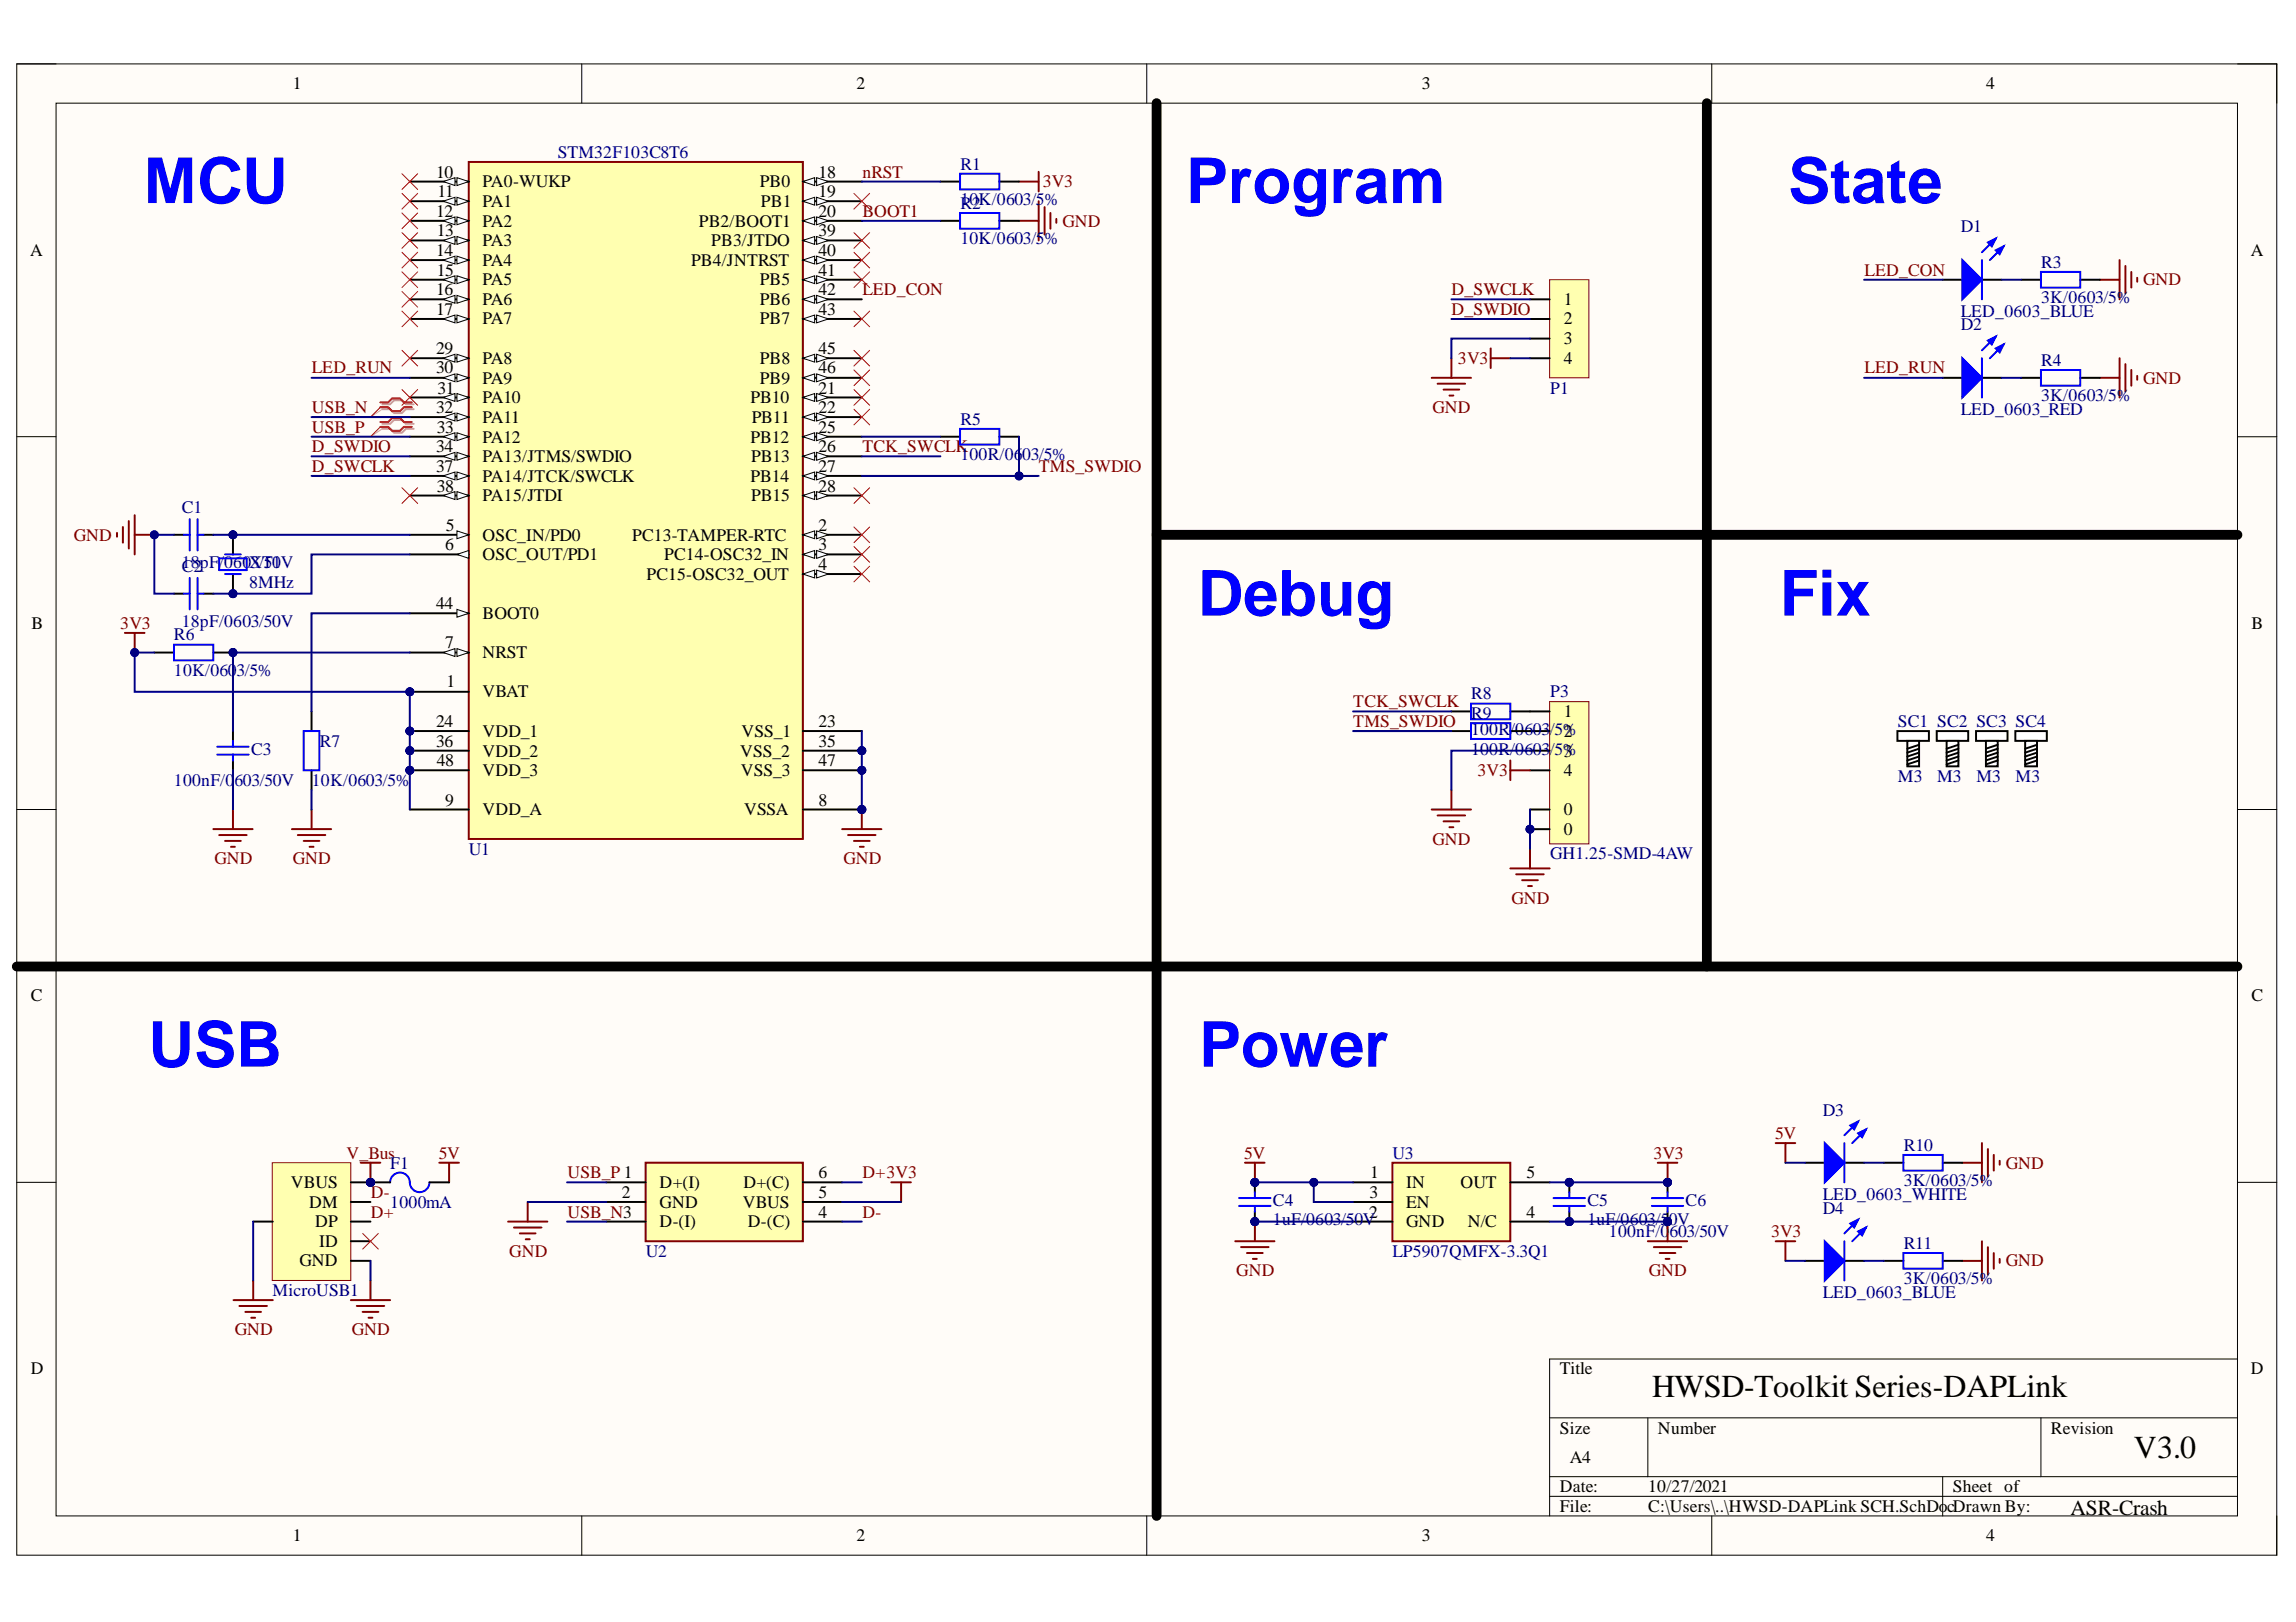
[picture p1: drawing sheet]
<svg xmlns="http://www.w3.org/2000/svg" width="297mm" height="210mm" viewBox="0 0 297 210" stroke-linecap="round" stroke-linejoin="round" font-family="sans-serif">
<defs><g id="words">
<g font-size="8.2" fill="#00f">
<text x="18.6" y="26.3">MCU</text>
<text x="153.4" y="26.3">Program</text>
<text x="231.3" y="26.3">State</text>
<text x="155" y="79.7">Debug</text>
<text x="230.2" y="79.7">Fix</text>
<text x="19.2" y="138">USB</text>
<text x="155.1" y="138">Power</text>
</g>
<g font-size="4.1">
<text x="213.7" y="180.8">HWSD-Toolkit Series-DAPLink</text>
<text x="276.1" y="188.6">V3.0</text>
</g>
<text font-size="2.8" x="267.9" y="196.1">ASR-Crash</text>
<g font-size="2.3">
<text x="37.9" y="11.6">1</text>
<text x="110.8" y="11.6">2</text>
<text x="184" y="11.6">3</text>
<text x="257" y="11.6">4</text>
<text x="56.4" y="23">10</text>
<text x="105.9" y="23">18</text>
<text x="56.4" y="28">12</text>
<text x="56.6" y="25.5">11</text>
<text x="62.4" y="24.2">PA0-WUKP</text>
<text x="62.4" y="26.8">PA1</text>
<text x="62.4" y="29.3">PA2</text>
<text x="90.4" y="29.3">PB2/BOOT1</text>
<text x="98.3" y="24.2">PB0</text>
<text x="98.5" y="26.8">PB1</text>
<text x="105.9" y="25.5">19</text>
<text x="105.9" y="28">20</text>
<text x="3.9" y="33.1">A</text>
<text x="56.4" y="33.1">14</text>
<text x="56.5" y="30.6">13</text>
<text x="56.5" y="35.7">15</text>
<text x="62.4" y="31.9">PA3</text>
<text x="62.4" y="34.4">PA4</text>
<text x="89.4" y="34.4">PB4/JNTRST</text>
<text x="92" y="31.9">PB3/JTDO</text>
<text x="105.9" y="30.6">39</text>
<text x="105.9" y="33.1">40</text>
<text x="105.9" y="35.7">41</text>
<text x="291.2" y="33.1">A</text>
<text x="56.4" y="38.2">16</text>
<text x="56.4" y="40.7">17</text>
<text x="62.4" y="36.9">PA5</text>
<text x="62.4" y="39.5">PA6</text>
<text x="62.4" y="42">PA7</text>
<text x="98.3" y="36.9">PB5</text>
<text x="98.3" y="39.5">PB6</text>
<text x="98.3" y="42">PB7</text>
<text x="105.9" y="38.2">42</text>
<text x="105.9" y="40.7">43</text>
<text x="202.3" y="39.5">1</text>
<text x="202.3" y="42">2</text>
<text x="56.4" y="45.8">29</text>
<text x="62.4" y="47.1">PA8</text>
<text x="98.3" y="47.1">PB8</text>
<text x="105.9" y="45.8">45</text>
<text x="202.3" y="44.5">3</text>
<text x="202.3" y="47.1">4</text>
<text x="56.4" y="48.3">30</text>
<text x="56.4" y="53.5">32</text>
<text x="56.6" y="50.9">31</text>
<text x="62.4" y="49.7">PA9</text>
<text x="62.4" y="52.2">PA10</text>
<text x="97.1" y="52.2">PB10</text>
<text x="98.3" y="49.7">PB9</text>
<text x="105.9" y="48.3">46</text>
<text x="105.9" y="50.9">21</text>
<text x="105.9" y="53.5">22</text>
<text x="56.4" y="58.5">34</text>
<text x="56.5" y="56">33</text>
<text x="62.4" y="54.7">PA11</text>
<text x="62.4" y="57.3">PA12</text>
<text x="62.4" y="59.8">PA13/JTMS/SWDIO</text>
<text x="97.1" y="57.3">PB12</text>
<text x="97.2" y="59.8">PB13</text>
<text x="97.3" y="54.7">PB11</text>
<text x="105.9" y="56">25</text>
<text x="105.9" y="58.5">26</text>
<text x="56.4" y="61.1">37</text>
<text x="56.5" y="63.6">38</text>
<text x="62.4" y="62.3">PA14/JTCK/SWCLK</text>
<text x="62.4" y="64.9">PA15/JTDI</text>
<text x="97.1" y="62.3">PB14</text>
<text x="97.2" y="64.9">PB15</text>
<text x="105.9" y="61.1">27</text>
<text x="105.9" y="63.6">28</text>
<text x="57.6" y="71.2">6</text>
<text x="57.7" y="68.7">5</text>
<text x="62.4" y="70">OSC_IN/PD0</text>
<text x="81.8" y="70">PC13-TAMPER-RTC</text>
<text x="105.9" y="68.7">2</text>
<text x="105.9" y="71.2">3</text>
<text x="62.4" y="72.5">OSC_OUT/PD1</text>
<text x="83.7" y="75">PC15-OSC32_OUT</text>
<text x="85.9" y="72.5">PC14-OSC32_IN</text>
<text x="105.9" y="73.8">4</text>
<text x="4.1" y="81.4">B</text>
<text x="56.4" y="78.8">44</text>
<text x="57.6" y="83.9">7</text>
<text x="62.4" y="80.1">BOOT0</text>
<text x="291.3" y="81.4">B</text>
<text x="57.8" y="89">1</text>
<text x="62.4" y="85.2">NRST</text>
<text x="56.4" y="94.1">24</text>
<text x="62.4" y="90.2">VBAT</text>
<text x="62.4" y="95.4">VDD_1</text>
<text x="95.9" y="95.4">VSS_1</text>
<text x="105.9" y="94.1">23</text>
<text x="202.3" y="92.8">1</text>
<text x="202.3" y="95.4">2</text>
<text x="56.4" y="96.6">36</text>
<text x="56.5" y="99.2">48</text>
<text x="62.4" y="97.9">VDD_2</text>
<text x="62.4" y="100.4">VDD_3</text>
<text x="95.7" y="97.9">VSS_2</text>
<text x="95.8" y="100.4">VSS_3</text>
<text x="105.9" y="96.6">35</text>
<text x="105.9" y="99.2">47</text>
<text x="202.3" y="97.9">3</text>
<text x="202.3" y="100.4">4</text>
<text x="57.6" y="104.3">9</text>
<text x="62.4" y="105.5">VDD_A</text>
<text x="96.3" y="105.5">VSSA</text>
<text x="105.9" y="104.3">8</text>
<text x="202.3" y="105.5">0</text>
<text x="202.3" y="108.1">0</text>
<text x="4" y="129.6">C</text>
<text x="291.3" y="129.6">C</text>
<text x="37.6" y="153.8">VBUS</text>
<text x="80.4" y="155">2</text>
<text x="85.3" y="153.8">D+(I)</text>
<text x="96.2" y="153.8">D+(C)</text>
<text x="105.9" y="152.5">6</text>
<text x="105.9" y="155">5</text>
<text x="177.2" y="155">3</text>
<text x="177.3" y="152.5">1</text>
<text x="181.9" y="153.8">IN</text>
<text x="189" y="153.8">OUT</text>
<text x="197.5" y="152.5">5</text>
<text x="40" y="156.3">DM</text>
<text x="40.8" y="158.8">DP</text>
<text x="41.3" y="161.4">ID</text>
<text x="85.3" y="156.3">GND</text>
<text x="85.3" y="158.8">D-(I)</text>
<text x="96.1" y="156.3">VBUS</text>
<text x="96.8" y="158.8">D-(C)</text>
<text x="105.9" y="157.6">4</text>
<text x="177.1" y="157.6">2</text>
<text x="181.9" y="158.8">GND</text>
<text x="181.9" y="156.3">EN</text>
<text x="189.9" y="158.8">N/C</text>
<text x="197.5" y="157.6">4</text>
<text x="38.7" y="163.9">GND</text>
<text x="4" y="177.8">D</text>
<text x="201.8" y="177.8">Title</text>
<text x="291.2" y="177.8">D</text>
<text x="201.8" y="185.5">Size</text>
<text x="214.5" y="185.5">Number</text>
<text x="265.3" y="185.5">Revision</text>
<text x="203.1" y="189.3">A4</text>
<text x="201.8" y="193.1">Date:</text>
<text x="201.8" y="195.7">File:</text>
<text x="213.2" y="193.1">10/27/2021</text>
<text x="213.2" y="195.7">C:\Users\..\HWSD-DAPLink SCH.SchDo</text>
<text x="251.9" y="195.7">cDrawn By:</text>
<text x="252.6" y="193.1">Sheet of</text>
<text x="37.9" y="199.5">1</text>
<text x="110.8" y="199.5">2</text>
<text x="184" y="199.5">3</text>
<text x="257" y="199.5">4</text>
</g>
<g font-size="2.3" fill="#000080">
<text x="72.1" y="20.4">STM32F103C8T6</text>
<text x="124.2" y="22">R1</text>
<text x="124.2" y="26.5">10K/0603/5%</text>
<text x="124.2" y="27">R2</text>
<text x="124.2" y="31.6">10K/0603/5%</text>
<text x="253.7" y="30.1">D1</text>
<text x="264.1" y="34.6">R3</text>
<text x="253.7" y="41">LED_0603_BLUE</text>
<text x="264.1" y="39.2">3K/0603/5%</text>
<text x="253.7" y="42.7">D2</text>
<text x="264.1" y="47.3">R4</text>
<text x="200.5" y="50.9">P1</text>
<text x="253.7" y="53.7">LED_0603_RED</text>
<text x="264.1" y="52">3K/0603/5%</text>
<text x="124.2" y="59.6">100R/06</text>
<text x="124.2" y="55">R5</text>
<text x="132.3" y="59.6">03/5%</text>
<text x="23.5" y="66.4">C1</text>
<text x="23.5" y="73.5">18pF/060XT1</text>
<text x="23.5" y="74">C2</text>
<text x="32.2" y="76">8MHz</text>
<text x="32.4" y="73.5">3/50V</text>
<text x="22.5" y="82.9">R6</text>
<text x="23.5" y="81.1">18pF/0603/50V</text>
<text x="22.5" y="87.4">10K/060</text>
<text x="30.6" y="87.4">3/5%</text>
<text x="190.3" y="95.1">100R/</text>
<text x="190.3" y="90.5">R8</text>
<text x="190.3" y="93.1">R9</text>
<text x="196" y="95.1">0603</text>
<text x="200.5" y="95.1">/5%</text>
<text x="200.5" y="90.2">P3</text>
<text x="245.5" y="94.1">SC1 SC2 SC3 SC4</text>
<text x="22.5" y="101.7">100nF/0</text>
<text x="30.3" y="101.7">603/50V</text>
<text x="32.5" y="97.7">C3</text>
<text x="40.3" y="101.7">10K/0603/5%</text>
<text x="41.4" y="96.6">R7</text>
<text x="190.3" y="97.7">100R/0603</text>
<text x="200.5" y="97.7">/5%</text>
<text x="245.5" y="101.2">M3</text>
<text x="250.6" y="101.2">M3</text>
<text x="255.7" y="101.2">M3</text>
<text x="260.8" y="101.2">M3</text>
<text x="60.6" y="110.6">U1</text>
<text x="200.5" y="111.2">GH1.25-SMD-4AW</text>
<text x="180.2" y="150">U3</text>
<text x="235.8" y="144.4">D3</text>
<text x="246.3" y="148.9">R10</text>
<text x="50.5" y="151.2">F1</text>
<text x="235.8" y="155.3">LED_0603_WHITE</text>
<text x="246.3" y="153.5">3K/0603/5%</text>
<text x="50.5" y="156.3">1000mA</text>
<text x="164.7" y="158.6">1uF/0603/50V</text>
<text x="164.7" y="156">C4</text>
<text x="205.4" y="158.6">1uF/0603/5</text>
<text x="205.4" y="156">C5</text>
<text x="208.2" y="160.1">100nF/0</text>
<text x="215.9" y="158.6">0V</text>
<text x="216" y="160.1">603/50V</text>
<text x="218" y="156">C6</text>
<text x="235.8" y="157.1">D4</text>
<text x="246.3" y="161.6">R11</text>
<text x="35.3" y="167.7">MicroUSB1</text>
<text x="83.6" y="162.6">U2</text>
<text x="180.2" y="162.6">LP5907QMFX-3.3Q1</text>
<text x="235.8" y="168">LED_0603_BLUE</text>
<text x="246.3" y="166.2">3K/0603/5%</text>
</g>
<g font-size="2.3" fill="#800000">
<text x="111.6" y="23">nRST</text>
<text x="111.6" y="28">BOOT1</text>
<text x="134.9" y="24.2">3V3</text>
<text x="137.4" y="29.3">GND</text>
<text x="241.2" y="35.7">LED_CON</text>
<text x="111.6" y="38.2">LED_CON</text>
<text x="187.8" y="38.2">D_SWCLK</text>
<text x="187.8" y="40.7">D_SWDIO</text>
<text x="277.3" y="36.9">GND</text>
<text x="188.6" y="47.1">3V3</text>
<text x="40.3" y="53.5">USB_N</text>
<text x="40.3" y="48.3">LED_RUN</text>
<text x="185.3" y="53.5">GND</text>
<text x="241.2" y="48.3">LED_RUN</text>
<text x="277.3" y="49.7">GND</text>
<text x="40.3" y="58.5">D_SWDIO</text>
<text x="40.3" y="56">USB_P</text>
<text x="111.6" y="58.5">TCK_SWCLK</text>
<text x="40.3" y="61.1">D_SWCLK</text>
<text x="134.4" y="61.1">TMS_SWDIO</text>
<text x="9.6" y="70">GND</text>
<text x="15.6" y="81.4">3V3</text>
<text x="175.1" y="91.5">TCK_SWCLK</text>
<text x="175.1" y="94.1">TMS_SWDIO</text>
<text x="191.2" y="100.4">3V3</text>
<text x="27.7" y="111.9">GND</text>
<text x="37.9" y="111.9">GND</text>
<text x="109.1" y="111.9">GND</text>
<text x="185.3" y="109.3">GND</text>
<text x="195.6" y="116.9">GND</text>
<text x="44.8" y="150">V_Bus</text>
<text x="56.8" y="150">5V</text>
<text x="161" y="150">5V</text>
<text x="213.9" y="150">3V3</text>
<text x="229.6" y="147.4">5V</text>
<text x="48" y="155">D-</text>
<text x="73.4" y="152.5">USB_P 1</text>
<text x="111.6" y="152.5">D+3V3</text>
<text x="259.5" y="151.2">GND</text>
<text x="48" y="157.6">D+</text>
<text x="73.4" y="157.6">USB_N3</text>
<text x="111.6" y="157.6">D-</text>
<text x="229.1" y="160.1">3V3</text>
<text x="65.9" y="162.6">GND</text>
<text x="159.9" y="165.2">GND</text>
<text x="213.3" y="165.2">GND</text>
<text x="259.5" y="163.9">GND</text>
<text x="30.4" y="172.8">GND</text>
<text x="45.5" y="172.8">GND</text>
</g>
</g></defs>
<path d="M2.2 8.3h292.4v193h-292.4z" fill-rule="evenodd" fill="#fffcf8"/>
<path d="M2.2 8.3h292.4v193h-292.4z" fill="none" stroke="#000" stroke-width=".13"/>
<path d="M7.3 13.4h282.2v182.8h-282.2z" fill-rule="evenodd" fill="#fffcf8"/>
<g fill="none" stroke="#000" stroke-width=".13">
<path d="M2.2 8.3h5.1M7.3 13.4h282.2v182.8h-282.2zM75.3 8.3v5M148.4 8.3v5M221.5 8.3v5.1M289.5 8.3h5.1v5.1M2.2 56.5h5.1M289.5 56.5h5.1M2.2 104.8h5.1M289.5 104.8h5.1M2.2 153h5.1M289.5 153h5.1"/>
<path d="M289.5 175.9h-89v20.3M75.3 196.2v5.1M148.4 196.2v5.1M200.5 183.5h89M200.5 191.1h89M200.5 193.6h89M213.2 183.5v7.6M221.5 196.2v5.1M251.3 191.1v5.1M264 183.5v7.6M294.6 196.2v5.1"/>
</g>
<path d="M149.6 13.3v182.9M220.8 13.4v55.8M149.6 69.2h139.9M2.2 125.1h147.4" fill="none" stroke="#000" stroke-width="1.3"/>
<path d="M271.7 36.2h2.5M274.2 33.7v5M275 34.4v3.6M275.7 35.2v2M276.5 35.9v.6M271.7 48.9h2.5M274.2 46.4v5M275 47.1v3.6M275.7 47.9v2M276.5 48.6v.5" fill="none" stroke="#800000" stroke-width=".25"/>
<circle cx="53" cy="89.5" r=".51" fill="#000080"/>
<circle cx="53" cy="89.5" r=".51" fill="none" stroke="#000080" stroke-width=".13"/>
<circle cx="53" cy="94.6" r=".51" fill="#000080"/>
<circle cx="53" cy="94.6" r=".51" fill="none" stroke="#000080" stroke-width=".13"/>
<circle cx="53" cy="97.1" r=".51" fill="#000080"/>
<circle cx="53" cy="97.1" r=".51" fill="none" stroke="#000080" stroke-width=".13"/>
<circle cx="53" cy="99.7" r=".51" fill="#000080"/>
<circle cx="53" cy="99.7" r=".51" fill="none" stroke="#000080" stroke-width=".13"/>
<circle cx="111.5" cy="97.1" r=".51" fill="#000080"/>
<circle cx="111.5" cy="97.1" r=".51" fill="none" stroke="#000080" stroke-width=".13"/>
<circle cx="111.5" cy="99.7" r=".51" fill="#000080"/>
<circle cx="111.5" cy="99.7" r=".51" fill="none" stroke="#000080" stroke-width=".13"/>
<circle cx="111.5" cy="104.8" r=".51" fill="#000080"/>
<circle cx="111.5" cy="104.8" r=".51" fill="none" stroke="#000080" stroke-width=".13"/>
<path d="M60.6 21h43.3v87.6h-43.3z" fill-rule="evenodd" fill="#ffffb0"/>
<path d="M60.6 21h43.3v87.6h-43.3z" fill="none" stroke="#800000" stroke-width=".25"/>
<path d="M53 23.5h7.6" fill="none" stroke="#000" stroke-width=".25"/>
<path d="M59.1 23l1.5 .5-1.5 .5z" fill="#f8fcff"/>
<path d="M59.1 23l1.5 .5-1.5 .5z" fill="none" stroke="#000" stroke-width=".13"/>
<path d="M57.3 23.5l1.6-.5v1z" fill="#f8fcff"/>
<path d="M57.3 23.5l1.6-.5v1z" fill="none" stroke="#000" stroke-width=".13"/>
<path d="M53 26h7.6" fill="none" stroke="#000" stroke-width=".25"/>
<path d="M59.1 25.5l1.5 .5-1.5 .6z" fill="#f8fcff"/>
<path d="M59.1 25.5l1.5 .5-1.5 .6z" fill="none" stroke="#000" stroke-width=".13"/>
<path d="M57.3 26l1.6-.5v1.1z" fill="#f8fcff"/>
<path d="M57.3 26l1.6-.5v1.1z" fill="none" stroke="#000" stroke-width=".13"/>
<path d="M53 28.6h7.6" fill="none" stroke="#000" stroke-width=".25"/>
<path d="M59.1 28.1l1.5 .5-1.5 .5z" fill="#f8fcff"/>
<path d="M59.1 28.1l1.5 .5-1.5 .5z" fill="none" stroke="#000" stroke-width=".13"/>
<path d="M57.3 28.6l1.6-.5v1z" fill="#f8fcff"/>
<path d="M57.3 28.6l1.6-.5v1z" fill="none" stroke="#000" stroke-width=".13"/>
<path d="M53 31.1h7.6" fill="none" stroke="#000" stroke-width=".25"/>
<path d="M59.1 30.6l1.5 .5-1.5 .5z" fill="#f8fcff"/>
<path d="M59.1 30.6l1.5 .5-1.5 .5z" fill="none" stroke="#000" stroke-width=".13"/>
<path d="M57.3 31.1l1.6-.5v1z" fill="#f8fcff"/>
<path d="M57.3 31.1l1.6-.5v1z" fill="none" stroke="#000" stroke-width=".13"/>
<path d="M53 33.7h7.6" fill="none" stroke="#000" stroke-width=".25"/>
<path d="M59.1 33.2l1.5 .5-1.5 .5z" fill="#f8fcff"/>
<path d="M59.1 33.2l1.5 .5-1.5 .5z" fill="none" stroke="#000" stroke-width=".13"/>
<path d="M57.3 33.7l1.6-.5v1z" fill="#f8fcff"/>
<path d="M57.3 33.7l1.6-.5v1z" fill="none" stroke="#000" stroke-width=".13"/>
<path d="M53 36.2h7.6" fill="none" stroke="#000" stroke-width=".25"/>
<path d="M59.1 35.7l1.5 .5-1.5 .5z" fill="#f8fcff"/>
<path d="M59.1 35.7l1.5 .5-1.5 .5z" fill="none" stroke="#000" stroke-width=".13"/>
<path d="M57.3 36.2l1.6-.5v1z" fill="#f8fcff"/>
<path d="M57.3 36.2l1.6-.5v1z" fill="none" stroke="#000" stroke-width=".13"/>
<path d="M53 38.7h7.6" fill="none" stroke="#000" stroke-width=".25"/>
<path d="M59.1 38.2l1.5 .5-1.5 .5z" fill="#f8fcff"/>
<path d="M59.1 38.2l1.5 .5-1.5 .5z" fill="none" stroke="#000" stroke-width=".13"/>
<path d="M57.3 38.7l1.6-.5v1z" fill="#f8fcff"/>
<path d="M57.3 38.7l1.6-.5v1z" fill="none" stroke="#000" stroke-width=".13"/>
<path d="M53 41.3h7.6" fill="none" stroke="#000" stroke-width=".25"/>
<path d="M59.1 40.8l1.5 .5-1.5 .5z" fill="#f8fcff"/>
<path d="M59.1 40.8l1.5 .5-1.5 .5z" fill="none" stroke="#000" stroke-width=".13"/>
<path d="M57.3 41.3l1.6-.5v1z" fill="#f8fcff"/>
<path d="M57.3 41.3l1.6-.5v1z" fill="none" stroke="#000" stroke-width=".13"/>
<path d="M53 46.4h7.6" fill="none" stroke="#000" stroke-width=".25"/>
<path d="M59.1 45.8l1.5 .6-1.5 .5z" fill="#f8fcff"/>
<path d="M59.1 45.8l1.5 .6-1.5 .5z" fill="none" stroke="#000" stroke-width=".13"/>
<path d="M57.3 46.4l1.6-.6v1.1z" fill="#f8fcff"/>
<path d="M57.3 46.4l1.6-.6v1.1z" fill="none" stroke="#000" stroke-width=".13"/>
<path d="M53 48.9h7.6" fill="none" stroke="#000" stroke-width=".25"/>
<path d="M59.1 48.4l1.5 .5-1.5 .5z" fill="#f8fcff"/>
<path d="M59.1 48.4l1.5 .5-1.5 .5z" fill="none" stroke="#000" stroke-width=".13"/>
<path d="M57.3 48.9l1.6-.5v1z" fill="#f8fcff"/>
<path d="M57.3 48.9l1.6-.5v1z" fill="none" stroke="#000" stroke-width=".13"/>
<path d="M53 51.4h7.6" fill="none" stroke="#000" stroke-width=".25"/>
<path d="M59.1 50.9l1.5 .5-1.5 .5z" fill="#f8fcff"/>
<path d="M59.1 50.9l1.5 .5-1.5 .5z" fill="none" stroke="#000" stroke-width=".13"/>
<path d="M57.3 51.4l1.6-.5v1z" fill="#f8fcff"/>
<path d="M57.3 51.4l1.6-.5v1z" fill="none" stroke="#000" stroke-width=".13"/>
<path d="M53 54h7.6" fill="none" stroke="#000" stroke-width=".25"/>
<path d="M59.1 53.5l1.5 .5-1.5 .5z" fill="#f8fcff"/>
<path d="M59.1 53.5l1.5 .5-1.5 .5z" fill="none" stroke="#000" stroke-width=".13"/>
<path d="M57.3 54l1.6-.5v1z" fill="#f8fcff"/>
<path d="M57.3 54l1.6-.5v1z" fill="none" stroke="#000" stroke-width=".13"/>
<path d="M53 56.5h7.6" fill="none" stroke="#000" stroke-width=".25"/>
<path d="M59.1 56l1.5 .5-1.5 .5z" fill="#f8fcff"/>
<path d="M59.1 56l1.5 .5-1.5 .5z" fill="none" stroke="#000" stroke-width=".13"/>
<path d="M57.3 56.5l1.6-.5v1z" fill="#f8fcff"/>
<path d="M57.3 56.5l1.6-.5v1z" fill="none" stroke="#000" stroke-width=".13"/>
<path d="M53 59.1h7.6" fill="none" stroke="#000" stroke-width=".25"/>
<path d="M59.1 58.5l1.5 .6-1.5 .5z" fill="#f8fcff"/>
<path d="M59.1 58.5l1.5 .6-1.5 .5z" fill="none" stroke="#000" stroke-width=".13"/>
<path d="M57.3 59.1l1.6-.6v1.1z" fill="#f8fcff"/>
<path d="M57.3 59.1l1.6-.6v1.1z" fill="none" stroke="#000" stroke-width=".13"/>
<path d="M53 61.6h7.6" fill="none" stroke="#000" stroke-width=".25"/>
<path d="M59.1 61.1l1.5 .5-1.5 .5z" fill="#f8fcff"/>
<path d="M59.1 61.1l1.5 .5-1.5 .5z" fill="none" stroke="#000" stroke-width=".13"/>
<path d="M57.3 61.6l1.6-.5v1z" fill="#f8fcff"/>
<path d="M57.3 61.6l1.6-.5v1z" fill="none" stroke="#000" stroke-width=".13"/>
<path d="M53 64.1h7.6" fill="none" stroke="#000" stroke-width=".25"/>
<path d="M59.1 63.6l1.5 .5-1.5 .5z" fill="#f8fcff"/>
<path d="M59.1 63.6l1.5 .5-1.5 .5z" fill="none" stroke="#000" stroke-width=".13"/>
<path d="M57.3 64.1l1.6-.5v1z" fill="#f8fcff"/>
<path d="M57.3 64.1l1.6-.5v1z" fill="none" stroke="#000" stroke-width=".13"/>
<path d="M53 69.2h7.6" fill="none" stroke="#000" stroke-width=".25"/>
<path d="M59.1 68.7l1.5 .5-1.5 .5z" fill="#f8fcff"/>
<path d="M59.1 68.7l1.5 .5-1.5 .5z" fill="none" stroke="#000" stroke-width=".13"/>
<path d="M53 71.7h7.6" fill="none" stroke="#000" stroke-width=".25"/>
<path d="M59.1 71.7l1.5-.5v1.1z" fill="#f8fcff"/>
<path d="M59.1 71.7l1.5-.5v1.1z" fill="none" stroke="#000" stroke-width=".13"/>
<path d="M53 79.4h7.6" fill="none" stroke="#000" stroke-width=".25"/>
<path d="M59.1 78.9l1.5 .5-1.5 .5z" fill="#f8fcff"/>
<path d="M59.1 78.9l1.5 .5-1.5 .5z" fill="none" stroke="#000" stroke-width=".13"/>
<path d="M53 84.4h7.6" fill="none" stroke="#000" stroke-width=".25"/>
<path d="M59.1 83.9l1.5 .5-1.5 .6z" fill="#f8fcff"/>
<path d="M59.1 83.9l1.5 .5-1.5 .6z" fill="none" stroke="#000" stroke-width=".13"/>
<path d="M57.3 84.4l1.6-.5v1.1z" fill="#f8fcff"/>
<path d="M57.3 84.4l1.6-.5v1.1z" fill="none" stroke="#000" stroke-width=".13"/>
<path d="M53 89.5h7.6" fill="none" stroke="#000" stroke-width=".25"/>
<circle cx="53" cy="89.5" r=".51" fill="#000080"/>
<circle cx="53" cy="89.5" r=".51" fill="none" stroke="#000080" stroke-width=".13"/>
<path d="M53 94.6h7.6" fill="none" stroke="#000" stroke-width=".25"/>
<circle cx="53" cy="94.6" r=".51" fill="#000080"/>
<circle cx="53" cy="94.6" r=".51" fill="none" stroke="#000080" stroke-width=".13"/>
<path d="M53 97.1h7.6" fill="none" stroke="#000" stroke-width=".25"/>
<circle cx="53" cy="97.1" r=".51" fill="#000080"/>
<circle cx="53" cy="97.1" r=".51" fill="none" stroke="#000080" stroke-width=".13"/>
<path d="M53 99.7h7.6" fill="none" stroke="#000" stroke-width=".25"/>
<circle cx="53" cy="99.7" r=".51" fill="#000080"/>
<circle cx="53" cy="99.7" r=".51" fill="none" stroke="#000080" stroke-width=".13"/>
<path d="M103.9 23.5h7.6M53 104.8h7.6" fill="none" stroke="#000" stroke-width=".25"/>
<path d="M103.9 23.5l1.5-.5v1z" fill="#f8fcff"/>
<path d="M103.9 23.5l1.5-.5v1z" fill="none" stroke="#000" stroke-width=".13"/>
<path d="M105.6 23l1.6 .5-1.6 .5z" fill="#f8fcff"/>
<path d="M105.6 23l1.6 .5-1.6 .5z" fill="none" stroke="#000" stroke-width=".13"/>
<path d="M103.9 26h7.6" fill="none" stroke="#000" stroke-width=".25"/>
<path d="M103.9 26l1.5-.5v1.1z" fill="#f8fcff"/>
<path d="M103.9 26l1.5-.5v1.1z" fill="none" stroke="#000" stroke-width=".13"/>
<path d="M105.6 25.5l1.6 .5-1.6 .6z" fill="#f8fcff"/>
<path d="M105.6 25.5l1.6 .5-1.6 .6z" fill="none" stroke="#000" stroke-width=".13"/>
<path d="M103.9 28.6h7.6" fill="none" stroke="#000" stroke-width=".25"/>
<path d="M103.9 28.6l1.5-.5v1z" fill="#f8fcff"/>
<path d="M103.9 28.6l1.5-.5v1z" fill="none" stroke="#000" stroke-width=".13"/>
<path d="M105.6 28.1l1.6 .5-1.6 .5z" fill="#f8fcff"/>
<path d="M105.6 28.1l1.6 .5-1.6 .5z" fill="none" stroke="#000" stroke-width=".13"/>
<path d="M103.9 31.1h7.6" fill="none" stroke="#000" stroke-width=".25"/>
<path d="M103.9 31.1l1.5-.5v1z" fill="#f8fcff"/>
<path d="M103.9 31.1l1.5-.5v1z" fill="none" stroke="#000" stroke-width=".13"/>
<path d="M105.6 30.6l1.6 .5-1.6 .5z" fill="#f8fcff"/>
<path d="M105.6 30.6l1.6 .5-1.6 .5z" fill="none" stroke="#000" stroke-width=".13"/>
<path d="M103.9 33.7h7.6" fill="none" stroke="#000" stroke-width=".25"/>
<path d="M103.9 33.7l1.5-.5v1z" fill="#f8fcff"/>
<path d="M103.9 33.7l1.5-.5v1z" fill="none" stroke="#000" stroke-width=".13"/>
<path d="M105.6 33.2l1.6 .5-1.6 .5z" fill="#f8fcff"/>
<path d="M105.6 33.2l1.6 .5-1.6 .5z" fill="none" stroke="#000" stroke-width=".13"/>
<path d="M103.9 36.2h7.6" fill="none" stroke="#000" stroke-width=".25"/>
<path d="M103.9 36.2l1.5-.5v1z" fill="#f8fcff"/>
<path d="M103.9 36.2l1.5-.5v1z" fill="none" stroke="#000" stroke-width=".13"/>
<path d="M105.6 35.7l1.6 .5-1.6 .5z" fill="#f8fcff"/>
<path d="M105.6 35.7l1.6 .5-1.6 .5z" fill="none" stroke="#000" stroke-width=".13"/>
<path d="M103.9 38.7h7.6" fill="none" stroke="#000" stroke-width=".25"/>
<path d="M103.9 38.7l1.5-.5v1z" fill="#f8fcff"/>
<path d="M103.9 38.7l1.5-.5v1z" fill="none" stroke="#000" stroke-width=".13"/>
<path d="M105.6 38.2l1.6 .5-1.6 .5z" fill="#f8fcff"/>
<path d="M105.6 38.2l1.6 .5-1.6 .5z" fill="none" stroke="#000" stroke-width=".13"/>
<path d="M103.9 41.3h7.6" fill="none" stroke="#000" stroke-width=".25"/>
<path d="M103.9 41.3l1.5-.5v1z" fill="#f8fcff"/>
<path d="M103.9 41.3l1.5-.5v1z" fill="none" stroke="#000" stroke-width=".13"/>
<path d="M105.6 40.8l1.6 .5-1.6 .5z" fill="#f8fcff"/>
<path d="M105.6 40.8l1.6 .5-1.6 .5z" fill="none" stroke="#000" stroke-width=".13"/>
<path d="M103.9 46.4h7.6" fill="none" stroke="#000" stroke-width=".25"/>
<path d="M103.9 46.4l1.5-.6v1.1z" fill="#f8fcff"/>
<path d="M103.9 46.4l1.5-.6v1.1z" fill="none" stroke="#000" stroke-width=".13"/>
<path d="M105.6 45.8l1.6 .6-1.6 .5z" fill="#f8fcff"/>
<path d="M105.6 45.8l1.6 .6-1.6 .5z" fill="none" stroke="#000" stroke-width=".13"/>
<path d="M103.9 48.9h7.6" fill="none" stroke="#000" stroke-width=".25"/>
<path d="M103.9 48.9l1.5-.5v1z" fill="#f8fcff"/>
<path d="M103.9 48.9l1.5-.5v1z" fill="none" stroke="#000" stroke-width=".13"/>
<path d="M105.6 48.4l1.6 .5-1.6 .5z" fill="#f8fcff"/>
<path d="M105.6 48.4l1.6 .5-1.6 .5z" fill="none" stroke="#000" stroke-width=".13"/>
<path d="M103.9 51.4h7.6" fill="none" stroke="#000" stroke-width=".25"/>
<path d="M103.9 51.4l1.5-.5v1z" fill="#f8fcff"/>
<path d="M103.9 51.4l1.5-.5v1z" fill="none" stroke="#000" stroke-width=".13"/>
<path d="M105.6 50.9l1.6 .5-1.6 .5z" fill="#f8fcff"/>
<path d="M105.6 50.9l1.6 .5-1.6 .5z" fill="none" stroke="#000" stroke-width=".13"/>
<path d="M103.9 54h7.6" fill="none" stroke="#000" stroke-width=".25"/>
<path d="M103.9 54l1.5-.5v1z" fill="#f8fcff"/>
<path d="M103.9 54l1.5-.5v1z" fill="none" stroke="#000" stroke-width=".13"/>
<path d="M105.6 53.5l1.6 .5-1.6 .5z" fill="#f8fcff"/>
<path d="M105.6 53.5l1.6 .5-1.6 .5z" fill="none" stroke="#000" stroke-width=".13"/>
<path d="M103.9 56.5h7.6" fill="none" stroke="#000" stroke-width=".25"/>
<path d="M103.9 56.5l1.5-.5v1z" fill="#f8fcff"/>
<path d="M103.9 56.5l1.5-.5v1z" fill="none" stroke="#000" stroke-width=".13"/>
<path d="M105.6 56l1.6 .5-1.6 .5z" fill="#f8fcff"/>
<path d="M105.6 56l1.6 .5-1.6 .5z" fill="none" stroke="#000" stroke-width=".13"/>
<path d="M103.9 59.1h7.6" fill="none" stroke="#000" stroke-width=".25"/>
<path d="M103.9 59.1l1.5-.6v1.1z" fill="#f8fcff"/>
<path d="M103.9 59.1l1.5-.6v1.1z" fill="none" stroke="#000" stroke-width=".13"/>
<path d="M105.6 58.5l1.6 .6-1.6 .5z" fill="#f8fcff"/>
<path d="M105.6 58.5l1.6 .6-1.6 .5z" fill="none" stroke="#000" stroke-width=".13"/>
<path d="M103.9 61.6h7.6" fill="none" stroke="#000" stroke-width=".25"/>
<path d="M103.9 61.6l1.5-.5v1z" fill="#f8fcff"/>
<path d="M103.9 61.6l1.5-.5v1z" fill="none" stroke="#000" stroke-width=".13"/>
<path d="M105.6 61.1l1.6 .5-1.6 .5z" fill="#f8fcff"/>
<path d="M105.6 61.1l1.6 .5-1.6 .5z" fill="none" stroke="#000" stroke-width=".13"/>
<path d="M103.9 64.1h7.6" fill="none" stroke="#000" stroke-width=".25"/>
<path d="M103.9 64.1l1.5-.5v1z" fill="#f8fcff"/>
<path d="M103.9 64.1l1.5-.5v1z" fill="none" stroke="#000" stroke-width=".13"/>
<path d="M105.6 63.6l1.6 .5-1.6 .5z" fill="#f8fcff"/>
<path d="M105.6 63.6l1.6 .5-1.6 .5z" fill="none" stroke="#000" stroke-width=".13"/>
<path d="M103.9 69.2h7.6" fill="none" stroke="#000" stroke-width=".25"/>
<path d="M103.9 69.2l1.5-.5v1z" fill="#f8fcff"/>
<path d="M103.9 69.2l1.5-.5v1z" fill="none" stroke="#000" stroke-width=".13"/>
<path d="M105.6 68.7l1.6 .5-1.6 .5z" fill="#f8fcff"/>
<path d="M105.6 68.7l1.6 .5-1.6 .5z" fill="none" stroke="#000" stroke-width=".13"/>
<path d="M103.9 71.7h7.6" fill="none" stroke="#000" stroke-width=".25"/>
<path d="M103.9 71.7l1.5-.5v1.1z" fill="#f8fcff"/>
<path d="M103.9 71.7l1.5-.5v1.1z" fill="none" stroke="#000" stroke-width=".13"/>
<path d="M105.6 71.2l1.6 .5-1.6 .6z" fill="#f8fcff"/>
<path d="M105.6 71.2l1.6 .5-1.6 .6z" fill="none" stroke="#000" stroke-width=".13"/>
<path d="M103.9 74.3h7.6" fill="none" stroke="#000" stroke-width=".25"/>
<path d="M103.9 74.3l1.5-.5v1z" fill="#f8fcff"/>
<path d="M103.9 74.3l1.5-.5v1z" fill="none" stroke="#000" stroke-width=".13"/>
<path d="M105.6 73.8l1.6 .5-1.6 .5z" fill="#f8fcff"/>
<path d="M105.6 73.8l1.6 .5-1.6 .5z" fill="none" stroke="#000" stroke-width=".13"/>
<path d="M103.9 94.6h7.6M103.9 97.1h7.6" fill="none" stroke="#000" stroke-width=".25"/>
<circle cx="111.5" cy="97.1" r=".51" fill="#000080"/>
<circle cx="111.5" cy="97.1" r=".51" fill="none" stroke="#000080" stroke-width=".13"/>
<path d="M103.9 99.7h7.6" fill="none" stroke="#000" stroke-width=".25"/>
<circle cx="111.5" cy="99.7" r=".51" fill="#000080"/>
<circle cx="111.5" cy="99.7" r=".51" fill="none" stroke="#000080" stroke-width=".13"/>
<path d="M103.9 104.8h7.6" fill="none" stroke="#000" stroke-width=".25"/>
<circle cx="111.5" cy="104.8" r=".51" fill="#000080"/>
<circle cx="111.5" cy="104.8" r=".51" fill="none" stroke="#000080" stroke-width=".13"/>
<path d="M49.5 52.3h1l.5-.5h1l.5 .5h1M49.5 53h1l.5 .5h1l.5-.5h1M49.5 54.9h1l.5-.5h1l.5 .5h1M49.5 55.5h1l.5 .5h1l.5-.5h1" fill="none" stroke="#d0a19e" stroke-width=".25"/>
<path d="M49.5 53l-1.6 1M49.5 55.5l-1.6 1" fill="none" stroke="#d0a19e" stroke-width=".13"/>
<path d="M49.2 52.1h1l.5-.5h1l.6 .5h1M49.2 52.7h1l.5 .5h1l.6-.5h1M49.2 54.6h1l.5-.5h1l.6 .5h1M49.2 55.2h1l.5 .5h1l.6-.5h1" fill="none" stroke="#f00" stroke-width=".25"/>
<path d="M49.2 52.7l-1.3 1.3M49.2 55.2l-1.3 1.3" fill="none" stroke="#f00" stroke-width=".13"/>
<path d="M15.1 69v.5M15.9 68.2v2M16.7 67.4v3.6M17.4 66.7v5M17.4 69.2h2.6" fill="none" stroke="#800000" stroke-width=".25"/>
<circle cx="20" cy="69.2" r=".51" fill="#000080"/>
<circle cx="20" cy="69.2" r=".51" fill="none" stroke="#000080" stroke-width=".13"/>
<g fill="none" stroke="#800000" stroke-width=".25">
<path d="M27.6 107.3h5.1M28.4 108.1h3.5M29.1 108.8h2.1M29.9 109.6h.5M30.1 104.8v2.5M37.8 107.3h5M38.5 108.1h3.6M39.3 108.8h2M40 109.6h.6M40.3 104.8v2.5M109 107.3h5M109.7 108.1h3.6"/>
<path d="M110.5 108.8h2M111.2 109.6h.5M111.5 104.8v2.5"/>
</g>
<g fill="none" stroke="#f00" stroke-width=".13">
<path d="M52 22.5l2 2M52 25l2 2.1M52 32.6l2 2.1M52 37.7l2 2.1M54 22.5l-2 2M54 25l-2 2.1M54 32.6l-2 2.1M54 37.7l-2 2.1M52 45.3l2 2.1M52 50.4l2 2M54 45.3l-2 2.1M54 50.4l-2 2"/>
<path d="M52 63.1l2 2M54 63.1l-2 2"/>
</g>
<circle cx="111.5" cy="104.8" r=".51" fill="#000080"/>
<circle cx="111.5" cy="104.8" r=".51" fill="none" stroke="#000080" stroke-width=".13"/>
<g fill="none" stroke="#f00" stroke-width=".13">
<path d="M110.5 30.1l2 2M110.5 32.6l2 2.1M110.5 35.2l2 2M110.5 25l2 2.1M112.5 30.1l-2 2M112.5 32.6l-2 2.1M112.5 35.2l-2 2M112.5 25l-2 2.1M110.5 40.3l2 2M110.5 45.3l2 2.1M110.5 47.9l2 2M110.5 50.4l2 2"/>
<path d="M110.5 53l2 2M112.5 40.3l-2 2M112.5 45.3l-2 2.1M112.5 47.9l-2 2M112.5 50.4l-2 2M112.5 53l-2 2M110.5 68.2l2 2M110.5 70.7l2 2.1M110.5 73.3l2 2M112.5 68.2l-2 2M112.5 70.7l-2 2.1M112.5 73.3l-2 2"/>
</g>
<path d="M131.8 28.6h2.6M134.4 26v5.1M135.1 26.8v3.6M135.9 27.6v2M136.7 28.3v.5M16.2 81.9h2.5M17.4 81.9v2.5" fill="none" stroke="#800000" stroke-width=".25"/>
<circle cx="17.4" cy="84.4" r=".51" fill="#000080"/>
<circle cx="17.4" cy="84.4" r=".51" fill="none" stroke="#000080" stroke-width=".13"/>
<path d="M131.8 23.5h2.6M134.4 22.2v2.6" fill="none" stroke="#800000" stroke-width=".25"/>
<path d="M180.1 150.5h15.3v10.1h-15.3z" fill-rule="evenodd" fill="#ffffb0"/>
<path d="M180.1 150.5h15.3v10.1h-15.3z" fill="none" stroke="#800000" stroke-width=".25"/>
<path d="M175.1 153h5M175.1 158.1h5M175.1 155.6h5M195.4 153h5.1M195.4 158.1h5.1" fill="none" stroke="#000" stroke-width=".25"/>
<circle cx="162.3" cy="158.1" r=".51" fill="#000080"/>
<circle cx="162.3" cy="158.1" r=".51" fill="none" stroke="#000080" stroke-width=".13"/>
<circle cx="162.3" cy="153" r=".51" fill="#000080"/>
<circle cx="162.3" cy="153" r=".51" fill="none" stroke="#000080" stroke-width=".13"/>
<path d="M162.3 156.8v1.3" fill="none" stroke="#000" stroke-width=".25"/>
<circle cx="162.3" cy="158.1" r=".51" fill="#000080"/>
<circle cx="162.3" cy="158.1" r=".51" fill="none" stroke="#000080" stroke-width=".13"/>
<path d="M162.3 153v1.3" fill="none" stroke="#000" stroke-width=".25"/>
<circle cx="162.3" cy="153" r=".51" fill="#000080"/>
<circle cx="162.3" cy="153" r=".51" fill="none" stroke="#000080" stroke-width=".13"/>
<path d="M160.3 155h4.1M160.3 156.1h4.1M162.3 154.3v.7M162.3 156.1v.7" fill="none" stroke="#00f" stroke-width=".25"/>
<path d="M162.3 158.1v2.5M159.8 160.6h5.1M160.6 161.4h3.5M161.3 162.2h2.1M162.1 162.9h.5" fill="none" stroke="#800000" stroke-width=".25"/>
<circle cx="162.3" cy="158.1" r=".51" fill="#000080"/>
<circle cx="162.3" cy="158.1" r=".51" fill="none" stroke="#000080" stroke-width=".13"/>
<circle cx="203" cy="158.1" r=".51" fill="#000080"/>
<circle cx="203" cy="158.1" r=".51" fill="none" stroke="#000080" stroke-width=".13"/>
<circle cx="203" cy="153" r=".51" fill="#000080"/>
<circle cx="203" cy="153" r=".51" fill="none" stroke="#000080" stroke-width=".13"/>
<path d="M203 156.8v1.3" fill="none" stroke="#000" stroke-width=".25"/>
<circle cx="203" cy="158.1" r=".51" fill="#000080"/>
<circle cx="203" cy="158.1" r=".51" fill="none" stroke="#000080" stroke-width=".13"/>
<path d="M203 153v1.3" fill="none" stroke="#000" stroke-width=".25"/>
<circle cx="203" cy="153" r=".51" fill="#000080"/>
<circle cx="203" cy="153" r=".51" fill="none" stroke="#000080" stroke-width=".13"/>
<path d="M201 155h4.1M201 156.1h4.1M203 154.3v.7M203 156.1v.7" fill="none" stroke="#00f" stroke-width=".25"/>
<path d="M45.4 168.2h5.1M46.2 169h3.5M46.9 169.8h2.1M47.7 170.5h.5M47.9 165.7v2.5" fill="none" stroke="#800000" stroke-width=".25"/>
<circle cx="47.9" cy="153" r=".51" fill="#000080"/>
<circle cx="47.9" cy="153" r=".51" fill="none" stroke="#000080" stroke-width=".13"/>
<path d="M35.2 150.5h10.2v15.2h-10.2z" fill-rule="evenodd" fill="#ffffb0"/>
<path d="M35.2 150.5h10.2v15.2h-10.2z" fill="none" stroke="#800000" stroke-width=".13"/>
<path d="M45.4 153h2.5" fill="none" stroke="#000" stroke-width=".25"/>
<circle cx="47.9" cy="153" r=".51" fill="#000080"/>
<circle cx="47.9" cy="153" r=".51" fill="none" stroke="#000080" stroke-width=".13"/>
<path d="M32.8 158.1h2.5M45.4 155.5h2.5M45.4 158.1h2.5M45.4 160.6h2.5M45.4 163.2h2.5" fill="none" stroke="#000" stroke-width=".25"/>
<path d="M30.2 168.2h5.1M31 169h3.5M31.7 169.8h2.1M32.5 170.5h.5M32.8 165.7v2.5" fill="none" stroke="#800000" stroke-width=".25"/>
<path d="M46.9 159.6l2.1 2M49 159.6l-2.1 2" fill="none" stroke="#f00" stroke-width=".13"/>
<path d="M83.5 150.5h20.4v10.1h-20.4z" fill-rule="evenodd" fill="#ffffb0"/>
<path d="M65.7 158.1h5.1M66.5 158.9h3.6M67.3 159.6h2M68.3 155.5v2.6M83.5 150.5h20.4v10.1h-20.4zM115.3 153h2.5M116.6 153v2.5M68 160.4h.5" fill="none" stroke="#800000" stroke-width=".25"/>
<g fill="none" stroke="#000" stroke-width=".25">
<path d="M121.7 23.5h2.5M121.7 28.6h2.5M129.3 23.5h2.5M129.3 28.6h2.5M121.7 56.5h2.5M129.3 56.5h2.5M22.5 69.2h1.3M22.5 76.8h1.3M26.3 69.2h1.3M26.3 76.8h1.3M78.4 153h5.1M78.4 155.5h5.1"/>
<path d="M78.4 158.1h5.1M103.9 153h5.1M103.9 155.5h5.1M103.9 158.1h5.1"/>
</g>
<path d="M124.2 22.5h5.1v2h-5.1zM124.2 27.6h5.1v2h-5.1zM124.2 55.5h5.1v2h-5.1zM23.8 69.2h.7M23.8 76.8h.7M24.5 67.2v4M24.5 74.8v4.1M25.6 67.2v4M25.6 74.8v4.1M25.6 69.2h.7M25.6 76.8h.7" fill="none" stroke="#00f" stroke-width=".25"/>
<path d="M110.5 63.1l2 2M112.5 63.1l-2 2" fill="none" stroke="#f00" stroke-width=".13"/>
<circle cx="30.1" cy="84.4" r=".51" fill="#000080"/>
<circle cx="30.1" cy="84.4" r=".51" fill="none" stroke="#000080" stroke-width=".13"/>
<path d="M27.6 84.4h2.5" fill="none" stroke="#000" stroke-width=".25"/>
<circle cx="30.1" cy="84.4" r=".51" fill="#000080"/>
<circle cx="30.1" cy="84.4" r=".51" fill="none" stroke="#000080" stroke-width=".13"/>
<path d="M261.5 36.2h2.5M269.1 36.2h2.6M261.5 48.9h2.5M269.1 48.9h2.6M20 84.4h2.5M40.3 92.1v2.5M40.3 99.7v2.5" fill="none" stroke="#000" stroke-width=".25"/>
<path d="M264 35.2h5.1v2h-5.1zM264 47.9h5.1v2h-5.1zM22.5 83.4h5.1v2.1h-5.1zM39.3 94.6h2v5.1h-2z" fill="none" stroke="#00f" stroke-width=".25"/>
<path d="M185.2 48.9h5.1M186 49.7h3.5M186.8 50.4h2M187.5 51.2h.5M187.8 46.4v2.5M192.9 45.1v2.5M192.9 46.4h2.5M195.4 112.4h5.1M196.2 113.1h3.5M196.9 113.9h2.1M197.7 114.7h.5M197.9 109.8v2.6" fill="none" stroke="#800000" stroke-width=".25"/>
<circle cx="197.9" cy="107.3" r=".51" fill="#000080"/>
<circle cx="197.9" cy="107.3" r=".51" fill="none" stroke="#000080" stroke-width=".13"/>
<path d="M200.5 90.8h5.1v18.4h-5.1z" fill-rule="evenodd" fill="#ffffb0"/>
<path d="M200.5 90.8h5.1v18.4h-5.1z" fill="none" stroke="#800000" stroke-width=".13"/>
<path d="M197.9 92.1h2.6M197.9 94.6h2.6M197.9 97.1h2.6M197.9 99.7h2.6M197.9 107.3h2.6" fill="none" stroke="#000" stroke-width=".25"/>
<circle cx="197.9" cy="107.3" r=".51" fill="#000080"/>
<circle cx="197.9" cy="107.3" r=".51" fill="none" stroke="#000080" stroke-width=".13"/>
<path d="M30.1 94.6v1.3M30.1 98.4v1.3M197.9 104.8h2.6" fill="none" stroke="#000" stroke-width=".25"/>
<path d="M185.2 104.8h5.1M186 105.5h3.5M186.8 106.3h2M187.5 107h.5M187.8 102.2v2.6M46.7 150.5h2.5M47.9 150.5v2.5" fill="none" stroke="#800000" stroke-width=".25"/>
<path d="M28.1 96.6h4.1M28.1 97.7h4.1M30.1 95.9v.7M30.1 97.7v.7" fill="none" stroke="#00f" stroke-width=".25"/>
<circle cx="47.9" cy="153" r=".51" fill="#000080"/>
<circle cx="47.9" cy="153" r=".51" fill="none" stroke="#000080" stroke-width=".13"/>
<path d="M195.4 98.4v2.6M195.4 99.7h2.5" fill="none" stroke="#800000" stroke-width=".25"/>
<path d="M187.8 92.1h2.5M187.8 94.6h2.5M195.4 92.1h2.5M195.4 94.6h2.5" fill="none" stroke="#000" stroke-width=".25"/>
<path d="M190.3 91.1h5.1v2h-5.1zM190.3 93.6h5.1v2h-5.1z" fill="none" stroke="#00f" stroke-width=".25"/>
<path d="M245.5 94.6h4v1.3h-4z" fill-rule="evenodd" fill="#fff"/>
<path d="M245.5 94.6h4v1.3h-4z" fill="none" stroke="#000" stroke-width=".25"/>
<path d="M246.8 95.9h1.5v3.3h-1.5z" fill-rule="evenodd" fill="#fff"/>
<path d="M246.8 95.9h1.5v3.3h-1.5zM248.3 96.4l-1.5 .5M248.3 96.9l-1.5 .5M248.3 97.4l-1.5 .5M248.3 97.9l-1.5 .5M248.3 98.4l-1.5 .5" fill="none" stroke="#000" stroke-width=".25"/>
<path d="M250.6 94.6h4v1.3h-4z" fill-rule="evenodd" fill="#fff"/>
<path d="M250.6 94.6h4v1.3h-4z" fill="none" stroke="#000" stroke-width=".25"/>
<path d="M251.8 95.9h1.6v3.3h-1.6z" fill-rule="evenodd" fill="#fff"/>
<path d="M251.8 95.9h1.6v3.3h-1.6zM253.4 96.4l-1.6 .5M253.4 96.9l-1.6 .5M253.4 97.4l-1.6 .5M253.4 97.9l-1.6 .5M253.4 98.4l-1.6 .5" fill="none" stroke="#000" stroke-width=".25"/>
<path d="M255.6 94.6h4.1v1.3h-4.1z" fill-rule="evenodd" fill="#fff"/>
<path d="M255.6 94.6h4.1v1.3h-4.1z" fill="none" stroke="#000" stroke-width=".25"/>
<path d="M256.9 95.9h1.5v3.3h-1.5z" fill-rule="evenodd" fill="#fff"/>
<path d="M256.9 95.9h1.5v3.3h-1.5zM258.4 96.4l-1.5 .5M258.4 96.9l-1.5 .5M258.4 97.4l-1.5 .5M258.4 97.9l-1.5 .5M258.4 98.4l-1.5 .5" fill="none" stroke="#000" stroke-width=".25"/>
<path d="M260.7 94.6h4.1v1.3h-4.1z" fill-rule="evenodd" fill="#fff"/>
<path d="M260.7 94.6h4.1v1.3h-4.1z" fill="none" stroke="#000" stroke-width=".25"/>
<path d="M262 95.9h1.5v3.3h-1.5z" fill-rule="evenodd" fill="#fff"/>
<path d="M262 95.9h1.5v3.3h-1.5zM263.5 96.4l-1.5 .5M263.5 96.9l-1.5 .5M263.5 97.4l-1.5 .5M263.5 97.9l-1.5 .5M263.5 98.4l-1.5 .5" fill="none" stroke="#000" stroke-width=".25"/>
<circle cx="30.1" cy="76.8" r=".51" fill="#000080"/>
<circle cx="30.1" cy="76.8" r=".51" fill="none" stroke="#000080" stroke-width=".13"/>
<circle cx="30.1" cy="69.2" r=".51" fill="#000080"/>
<circle cx="30.1" cy="69.2" r=".51" fill="none" stroke="#000080" stroke-width=".13"/>
<path d="M30.1 74.3v2.5" fill="none" stroke="#000" stroke-width=".25"/>
<circle cx="30.1" cy="76.8" r=".51" fill="#000080"/>
<circle cx="30.1" cy="76.8" r=".51" fill="none" stroke="#000080" stroke-width=".13"/>
<path d="M30.1 69.2v2.5" fill="none" stroke="#000" stroke-width=".25"/>
<circle cx="30.1" cy="69.2" r=".51" fill="#000080"/>
<circle cx="30.1" cy="69.2" r=".51" fill="none" stroke="#000080" stroke-width=".13"/>
<path d="M28.4 72.3h3.5v1.5h-3.5zM29.1 71.7h2.1M29.1 74.3h2.1" fill="none" stroke="#00f" stroke-width=".25"/>
<path d="M149.6 125.1h139.9" fill="none" stroke="#000" stroke-width="1.3"/>
<path d="M251.3 48.9h2.6M256.4 48.9h2.6" fill="none" stroke="#000" stroke-width=".25"/>
<path d="M253.9 46.4l2.5 2.5-2.5 2.5z" fill="#00f"/>
<path d="M253.9 46.4l2.5 2.5-2.5 2.5zM258.2 43.6l-1.8 1.7M259.2 44.6l-1.8 1.8" fill="none" stroke="#00f" stroke-width=".25"/>
<path d="M258.2 45.1l1-.5-.5 1z" fill="#00f"/>
<path d="M258.2 45.1l1-.5-.5 1z" fill="none" stroke="#00f" stroke-width=".25"/>
<path d="M257.2 44.1l1-.5-.5 1z" fill="#00f"/>
<path d="M256.4 46.4v5M257.2 44.1l1-.5-.5 1z" fill="none" stroke="#00f" stroke-width=".25"/>
<path d="M251.3 36.2h2.6M256.4 36.2h2.6" fill="none" stroke="#000" stroke-width=".25"/>
<path d="M253.9 33.7l2.5 2.5-2.5 2.5z" fill="#00f"/>
<path d="M253.9 33.7l2.5 2.5-2.5 2.5zM258.2 30.9l-1.8 1.7M259.2 31.9l-1.8 1.8" fill="none" stroke="#00f" stroke-width=".25"/>
<path d="M258.2 32.4l1-.5-.5 1z" fill="#00f"/>
<path d="M258.2 32.4l1-.5-.5 1z" fill="none" stroke="#00f" stroke-width=".25"/>
<path d="M257.2 31.4l1-.5-.5 1z" fill="#00f"/>
<path d="M256.4 33.7v5M257.2 31.4l1-.5-.5 1zM246.2 162.2h5.1v2h-5.1z" fill="none" stroke="#00f" stroke-width=".25"/>
<path d="M52 35.2l2 2M54 35.2l-2 2M52 40.3l2 2M54 40.3l-2 2" fill="none" stroke="#f00" stroke-width=".13"/>
<path d="M229.7 160.6h2.6M231 160.6v2.6M253.9 163.2h2.5M256.4 160.6v5.1M257.2 161.4v3.6M257.9 162.2v2M258.7 162.9v.5" fill="none" stroke="#800000" stroke-width=".25"/>
<path d="M233.5 163.2h2.6M238.6 163.2h2.6M243.7 163.2h2.5M251.3 163.2h2.6" fill="none" stroke="#000" stroke-width=".25"/>
<path d="M236.1 160.6l2.5 2.6-2.5 2.5z" fill="#00f"/>
<path d="M240.4 157.8l-1.8 1.8M241.4 158.8l-1.8 1.8M236.1 160.6l2.5 2.6-2.5 2.5z" fill="none" stroke="#00f" stroke-width=".25"/>
<path d="M240.4 159.4l1-.6-.5 1.1z" fill="#00f"/>
<path d="M240.4 159.4l1-.6-.5 1.1z" fill="none" stroke="#00f" stroke-width=".25"/>
<path d="M239.4 158.3l1-.5-.5 1z" fill="#00f"/>
<path d="M239.4 158.3l1-.5-.5 1zM238.6 160.6v5.1" fill="none" stroke="#00f" stroke-width=".25"/>
<circle cx="215.7" cy="158.1" r=".51" fill="#000080"/>
<circle cx="215.7" cy="158.1" r=".51" fill="none" stroke="#000080" stroke-width=".13"/>
<circle cx="215.7" cy="153" r=".51" fill="#000080"/>
<circle cx="215.7" cy="153" r=".51" fill="none" stroke="#000080" stroke-width=".13"/>
<path d="M215.7 156.8v1.3" fill="none" stroke="#000" stroke-width=".25"/>
<circle cx="215.7" cy="158.1" r=".51" fill="#000080"/>
<circle cx="215.7" cy="158.1" r=".51" fill="none" stroke="#000080" stroke-width=".13"/>
<path d="M215.7 153v1.3" fill="none" stroke="#000" stroke-width=".25"/>
<circle cx="215.7" cy="153" r=".51" fill="#000080"/>
<circle cx="215.7" cy="153" r=".51" fill="none" stroke="#000080" stroke-width=".13"/>
<path d="M213.7 155h4.1M213.7 156.1h4.1M215.7 154.3v.7M215.7 156.1v.7M246.2 149.5h5.1v2h-5.1z" fill="none" stroke="#00f" stroke-width=".25"/>
<path d="M253.9 150.5h2.5M256.4 147.9v5.1M257.2 148.7v3.5M257.9 149.5v2M258.7 150.2v.5" fill="none" stroke="#800000" stroke-width=".25"/>
<path d="M233.5 150.5h2.6M238.6 150.5h2.6M243.7 150.5h2.5M251.3 150.5h2.6" fill="none" stroke="#000" stroke-width=".25"/>
<path d="M236.1 147.9l2.5 2.6-2.5 2.5z" fill="#00f"/>
<path d="M236.1 147.9l2.5 2.6-2.5 2.5zM240.4 145.1l-1.8 1.8M241.4 146.2l-1.8 1.7" fill="none" stroke="#00f" stroke-width=".25"/>
<path d="M240.4 146.7l1-.5-.5 1z" fill="#00f"/>
<path d="M240.4 146.7l1-.5-.5 1z" fill="none" stroke="#00f" stroke-width=".25"/>
<path d="M239.4 145.6l1-.5-.5 1.1z" fill="#00f"/>
<path d="M238.6 147.9v5.1M239.4 145.6l1-.5-.5 1.1z" fill="none" stroke="#00f" stroke-width=".25"/>
<path d="M161.1 150.5h2.5M162.3 150.5v2.5M229.7 147.9h2.6M231 147.9v2.6" fill="none" stroke="#800000" stroke-width=".25"/>
<circle cx="162.3" cy="153" r=".51" fill="#000080"/>
<circle cx="162.3" cy="153" r=".51" fill="none" stroke="#000080" stroke-width=".13"/>
<path d="M214.5 150.5h2.5M215.7 150.5v2.5" fill="none" stroke="#800000" stroke-width=".25"/>
<circle cx="215.7" cy="153" r=".51" fill="#000080"/>
<circle cx="215.7" cy="153" r=".51" fill="none" stroke="#000080" stroke-width=".13"/>
<path d="M215.7 158.1v2.5M213.2 160.6h5.1M214 161.4h3.5M214.7 162.2h2M215.5 162.9h.5" fill="none" stroke="#800000" stroke-width=".25"/>
<circle cx="215.7" cy="158.1" r=".51" fill="#000080"/>
<circle cx="215.7" cy="158.1" r=".51" fill="none" stroke="#000080" stroke-width=".13"/>
<path d="M56.8 150.5h2.6M58.1 150.5v2.5" fill="none" stroke="#800000" stroke-width=".25"/>
<circle cx="47.9" cy="153" r=".51" fill="#000080"/>
<circle cx="47.9" cy="153" r=".51" fill="none" stroke="#000080" stroke-width=".13"/>
<path d="M50.5 153a1.27 1.27 0 0 1 1.2-1.3 1.27 1.27 0 0 1 1.3 1.3 1.27 1.27 0 0 0 1.3 1.3 1.27 1.27 0 0 0 1.3-1.3" fill="none" stroke="#00f" stroke-width=".25"/>
<path d="M47.9 153h2.6M55.6 153h2.5" fill="none" stroke="#000" stroke-width=".25"/>
<circle cx="47.9" cy="153" r=".51" fill="#000080"/>
<circle cx="47.9" cy="153" r=".51" fill="none" stroke="#000080" stroke-width=".13"/>
<path d="M52 27.6l2 2M52 30.1l2 2M54 27.6l-2 2M54 30.1l-2 2" fill="none" stroke="#f00" stroke-width=".13"/>
<path d="M200.5 36.2h5.1v12.7h-5.1z" fill-rule="evenodd" fill="#ffffb0"/>
<path d="M200.5 36.2h5.1v12.7h-5.1z" fill="none" stroke="#800000" stroke-width=".13"/>
<path d="M197.9 38.7h2.6M197.9 41.3h2.6M197.9 43.8h2.6M197.9 46.4h2.6" fill="none" stroke="#000" stroke-width=".25"/>
<path d="M220.8 69.2v55.9" fill="none" stroke="#000" stroke-width="1.3"/>
<path d="M20 84.4h-2.6v5.1h35.6v15.3" fill="none" stroke="#000080" stroke-width=".25"/>
<circle cx="17.4" cy="84.4" r=".51" fill="#000080"/>
<circle cx="17.4" cy="84.4" r=".51" fill="none" stroke="#000080" stroke-width=".13"/>
<circle cx="53" cy="89.5" r=".51" fill="#000080"/>
<circle cx="53" cy="89.5" r=".51" fill="none" stroke="#000080" stroke-width=".13"/>
<circle cx="53" cy="94.6" r=".51" fill="#000080"/>
<circle cx="53" cy="94.6" r=".51" fill="none" stroke="#000080" stroke-width=".13"/>
<circle cx="53" cy="97.1" r=".51" fill="#000080"/>
<circle cx="53" cy="97.1" r=".51" fill="none" stroke="#000080" stroke-width=".13"/>
<circle cx="53" cy="99.7" r=".51" fill="#000080"/>
<circle cx="53" cy="99.7" r=".51" fill="none" stroke="#000080" stroke-width=".13"/>
<path d="M22.5 69.2h-2.5v7.6h2.5" fill="none" stroke="#000080" stroke-width=".25"/>
<circle cx="20" cy="69.2" r=".51" fill="#000080"/>
<circle cx="20" cy="69.2" r=".51" fill="none" stroke="#000080" stroke-width=".13"/>
<path d="M53 71.7h-12.7v5.1h-12.7" fill="none" stroke="#000080" stroke-width=".25"/>
<circle cx="30.1" cy="76.8" r=".51" fill="#000080"/>
<circle cx="30.1" cy="76.8" r=".51" fill="none" stroke="#000080" stroke-width=".13"/>
<path d="M27.6 69.2h25.4" fill="none" stroke="#000080" stroke-width=".25"/>
<circle cx="30.1" cy="69.2" r=".51" fill="#000080"/>
<circle cx="30.1" cy="69.2" r=".51" fill="none" stroke="#000080" stroke-width=".13"/>
<path d="M53 84.4h-22.9v10.2" fill="none" stroke="#000080" stroke-width=".25"/>
<circle cx="30.1" cy="84.4" r=".51" fill="#000080"/>
<circle cx="30.1" cy="84.4" r=".51" fill="none" stroke="#000080" stroke-width=".13"/>
<g fill="none" stroke="#000080" stroke-width=".25">
<path d="M40.3 59.1h12.7M40.3 56.5h12.7M40.3 54h12.7M40.3 48.9h12.7M40.3 61.6h12.7M53 79.4h-12.7v12.7M111.5 61.6h22.9M68.3 155.5h10.1M73.4 158.1h5M73.4 153h5M109 155.5h7.6M109 158.1h2.5"/>
<path d="M109 153h2.5"/>
</g>
<circle cx="131.8" cy="61.6" r=".51" fill="#000080"/>
<circle cx="131.8" cy="61.6" r=".51" fill="none" stroke="#000080" stroke-width=".13"/>
<path d="M111.5 28.6h10.2M111.5 23.5h10.2M187.8 38.7h10.1M111.5 59.1h10.2M111.5 56.5h10.2M187.8 41.3h10.1M195.4 46.4h2.5M197.9 43.8h-10.1v2.6M162.3 158.1h12.8" fill="none" stroke="#000080" stroke-width=".25"/>
<circle cx="162.3" cy="158.1" r=".51" fill="#000080"/>
<circle cx="162.3" cy="158.1" r=".51" fill="none" stroke="#000080" stroke-width=".13"/>
<path d="M170 153v2.6h5.1" fill="none" stroke="#000080" stroke-width=".25"/>
<circle cx="170" cy="153" r=".51" fill="#000080"/>
<circle cx="170" cy="153" r=".51" fill="none" stroke="#000080" stroke-width=".13"/>
<path d="M241.2 36.2h10.1M241.2 48.9h10.1M175.1 94.6h12.7M175.1 92.1h12.7M197.9 97.1h-10.1v5.1M200.5 158.1h2.5" fill="none" stroke="#000080" stroke-width=".25"/>
<circle cx="203" cy="158.1" r=".51" fill="#000080"/>
<circle cx="203" cy="158.1" r=".51" fill="none" stroke="#000080" stroke-width=".13"/>
<path d="M200.5 153h2.5" fill="none" stroke="#000080" stroke-width=".25"/>
<circle cx="203" cy="153" r=".51" fill="#000080"/>
<circle cx="203" cy="153" r=".51" fill="none" stroke="#000080" stroke-width=".13"/>
<path d="M259 36.2h2.5M259 48.9h2.5M30.1 99.7v5.1M111.5 94.6v10.2M40.3 102.2v2.6M32.8 158.1v7.6M47.9 163.2v2.5" fill="none" stroke="#000080" stroke-width=".25"/>
<circle cx="111.5" cy="104.8" r=".51" fill="#000080"/>
<circle cx="111.5" cy="104.8" r=".51" fill="none" stroke="#000080" stroke-width=".13"/>
<circle cx="111.5" cy="99.7" r=".51" fill="#000080"/>
<circle cx="111.5" cy="99.7" r=".51" fill="none" stroke="#000080" stroke-width=".13"/>
<circle cx="111.5" cy="97.1" r=".51" fill="#000080"/>
<circle cx="111.5" cy="97.1" r=".51" fill="none" stroke="#000080" stroke-width=".13"/>
<path d="M131.8 56.5v5.1" fill="none" stroke="#000080" stroke-width=".25"/>
<circle cx="131.8" cy="61.6" r=".51" fill="#000080"/>
<circle cx="131.8" cy="61.6" r=".51" fill="none" stroke="#000080" stroke-width=".13"/>
<path d="M197.9 104.8v5" fill="none" stroke="#000080" stroke-width=".25"/>
<circle cx="197.9" cy="107.3" r=".51" fill="#000080"/>
<circle cx="197.9" cy="107.3" r=".51" fill="none" stroke="#000080" stroke-width=".13"/>
<path d="M203 153h12.7M231 163.2h2.5M241.2 163.2h2.5" fill="none" stroke="#000080" stroke-width=".25"/>
<circle cx="203" cy="153" r=".51" fill="#000080"/>
<circle cx="203" cy="153" r=".51" fill="none" stroke="#000080" stroke-width=".13"/>
<circle cx="215.7" cy="153" r=".51" fill="#000080"/>
<circle cx="215.7" cy="153" r=".51" fill="none" stroke="#000080" stroke-width=".13"/>
<path d="M203 158.1h12.7" fill="none" stroke="#000080" stroke-width=".25"/>
<circle cx="203" cy="158.1" r=".51" fill="#000080"/>
<circle cx="203" cy="158.1" r=".51" fill="none" stroke="#000080" stroke-width=".13"/>
<circle cx="215.7" cy="158.1" r=".51" fill="#000080"/>
<circle cx="215.7" cy="158.1" r=".51" fill="none" stroke="#000080" stroke-width=".13"/>
<path d="M162.3 153h12.8M231 150.5h2.5M241.2 150.5h2.5" fill="none" stroke="#000080" stroke-width=".25"/>
<circle cx="162.3" cy="153" r=".51" fill="#000080"/>
<circle cx="162.3" cy="153" r=".51" fill="none" stroke="#000080" stroke-width=".13"/>
<circle cx="170" cy="153" r=".51" fill="#000080"/>
<circle cx="170" cy="153" r=".51" fill="none" stroke="#000080" stroke-width=".13"/>
<use href="#words"/>
</svg>
